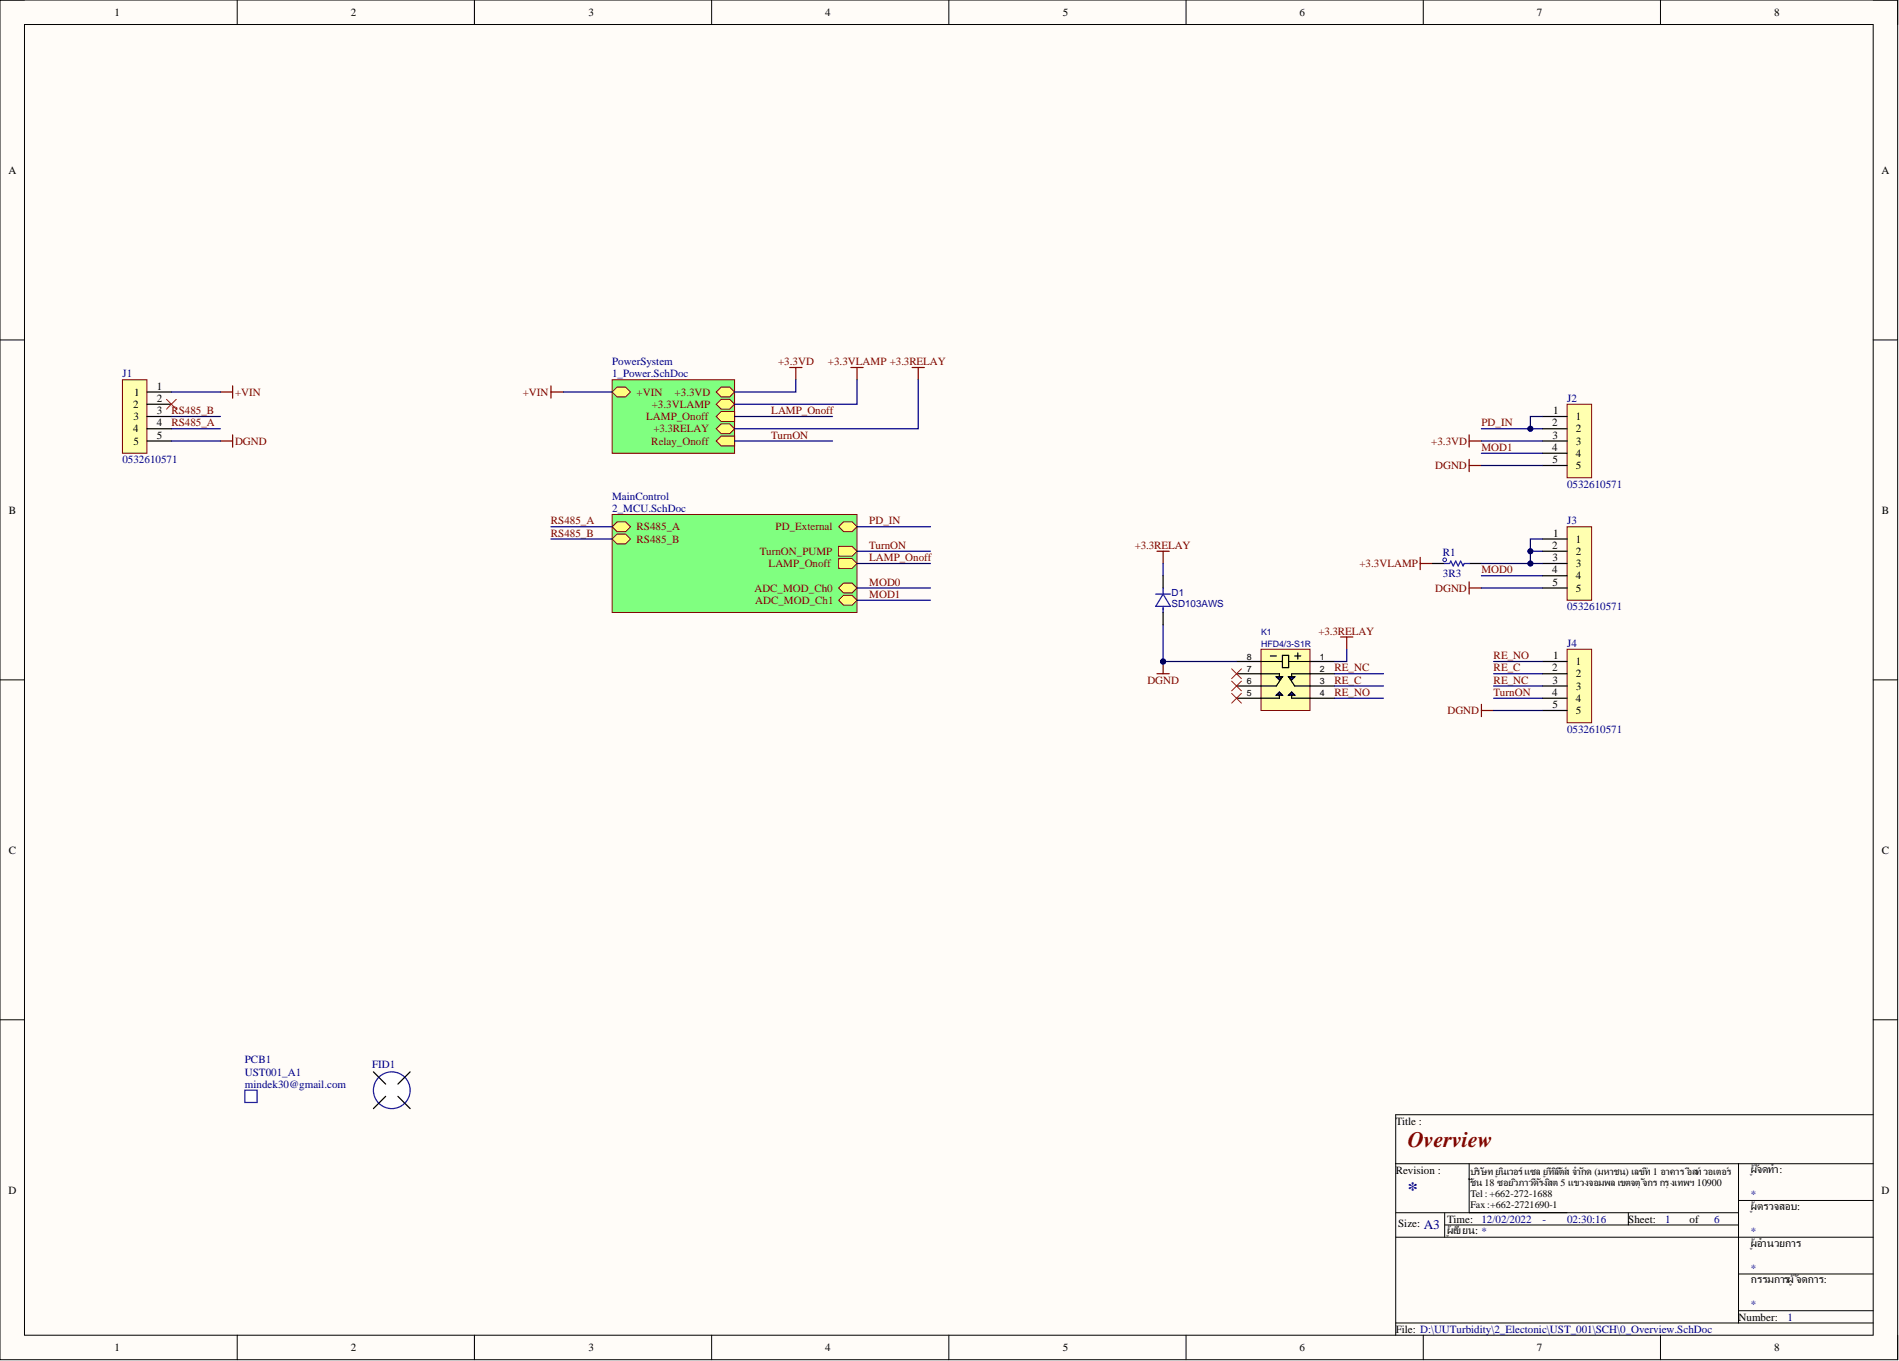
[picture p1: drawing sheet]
<svg xmlns="http://www.w3.org/2000/svg" width="393mm" height="282mm" viewBox="0 0 393 282" stroke-linecap="round" stroke-linejoin="round" font-family="sans-serif">
<defs><g id="words">
<text font-size="4.6" fill="#800000" x="291.6" y="237.5">Overview</text>
<text font-size="4.1" fill="#000080" x="291.6" y="247.7">*</text>
<text font-size="2.7" fill="#000080" x="294.9" y="254.6">A3</text>
<g font-size="2.3">
<text x="23.7" y="3.3">1</text>
<text x="72.7" y="3.3">2</text>
<text x="121.9" y="3.3">3</text>
<text x="170.9" y="3.3">4</text>
<text x="220.1" y="3.3">5</text>
<text x="269.2" y="3.3">6</text>
<text x="318.3" y="3.3">7</text>
<text x="367.5" y="3.3">8</text>
<text x="1.7" y="36">A</text>
<text x="389.7" y="36">A</text>
<text x="27.8" y="81.9">1</text>
<text x="32.5" y="80.7">1</text>
<text x="32.5" y="83.2">2</text>
<text x="27.6" y="84.5">2</text>
<text x="27.6" y="89.6">4</text>
<text x="27.7" y="87">3</text>
<text x="32.5" y="85.8">3</text>
<text x="32.5" y="88.3">4</text>
<text x="321.5" y="88.3">2</text>
<text x="321.7" y="85.8">1</text>
<text x="326.4" y="87">1</text>
<text x="326.4" y="89.6">2</text>
<text x="27.6" y="92.1">5</text>
<text x="32.5" y="90.8">5</text>
<text x="321.5" y="93.4">4</text>
<text x="321.6" y="95.9">5</text>
<text x="321.6" y="90.8">3</text>
<text x="326.4" y="92.1">3</text>
<text x="326.4" y="94.6">4</text>
<text x="326.4" y="97.2">5</text>
<text x="1.8" y="106.4">B</text>
<text x="389.8" y="106.4">B</text>
<text x="321.5" y="113.7">2</text>
<text x="321.7" y="111.1">1</text>
<text x="326.4" y="112.4">1</text>
<text x="321.5" y="118.7">4</text>
<text x="321.6" y="116.2">3</text>
<text x="326.4" y="114.9">2</text>
<text x="326.4" y="117.5">3</text>
<text x="321.6" y="121.3">5</text>
<text x="326.4" y="120">4</text>
<text x="326.4" y="122.5">5</text>
<text x="321.7" y="136.5">1</text>
<text x="326.4" y="137.8">1</text>
<text x="321.5" y="139">2</text>
<text x="321.6" y="141.6">3</text>
<text x="326.4" y="140.3">2</text>
<text x="326.4" y="142.8">3</text>
<text x="321.5" y="144.1">4</text>
<text x="321.6" y="146.6">5</text>
<text x="326.4" y="145.4">4</text>
<text x="326.4" y="147.9">5</text>
<text x="1.8" y="176.8">C</text>
<text x="389.8" y="176.8">C</text>
<text x="289.1" y="232.9">Title :</text>
<text x="289.1" y="243">Revision :</text>
<text x="362.6" y="243">ผู้จัดทำ:</text>
<text x="1.7" y="247.2">D</text>
<text x="362.6" y="250.6">ผู้ตรวจสอบ:</text>
<text x="389.7" y="247.2">D</text>
<text x="289.6" y="254.2">Size:</text>
<text x="299.8" y="253.2">Time:</text>
<text x="299.8" y="255.6">ผู้เขียน: *</text>
<text x="337.3" y="253.2">Sheet:</text>
<text x="350" y="253.2">of</text>
<text x="362.6" y="258.2">ผู้อำนวยการ</text>
<text x="362.6" y="265.8">กรรมการผู้จัดการ:</text>
<text x="360.1" y="273.5">Number:</text>
<text x="23.7" y="279.8">1</text>
<text x="72.7" y="279.8">2</text>
<text x="121.9" y="279.8">3</text>
<text x="170.9" y="279.8">4</text>
<text x="220.1" y="279.8">5</text>
<text x="269.2" y="279.8">6</text>
<text x="289.1" y="276">File: D:\UUTurbidity\2_Electonic\UST_001\SCH\0_Overview.SchDoc</text>
<text x="318.3" y="279.8">7</text>
<text x="367.5" y="279.8">8</text>
</g>
<g font-size="2.3" fill="#000080">
<text x="126.8" y="75.6">PowerSystem</text>
<text x="25.4" y="78.1">J1</text>
<text x="126.8" y="78.1">1_Power.SchDoc</text>
<text x="324.6" y="83.2">J2</text>
<text x="25.4" y="95.9">0532610571</text>
<text x="324.6" y="101">0532610571</text>
<text x="126.8" y="103.5">MainControl</text>
<text x="126.8" y="106">2_MCU.SchDoc</text>
<text x="324.6" y="108.6">J3</text>
<text x="298.9" y="115.1">R1</text>
<text x="298.9" y="119.5">3R3</text>
<text x="324.6" y="126.3">0532610571</text>
<text x="324.6" y="134">J4</text>
<text x="324.6" y="151.7">0532610571</text>
<text x="50.7" y="220.2">PCB1</text>
<text x="77.1" y="221.2">FID1</text>
<text x="50.7" y="225.3">mindek30@gmail.com</text>
<text x="50.7" y="222.7">UST001_A1</text>
<text x="362.6" y="248.1">*</text>
<text x="306.9" y="253.2">12/02/2022</text>
<text x="319.5" y="253.2">-</text>
<text x="324.6" y="253.2">02:30:16</text>
<text x="344.9" y="253.2">1</text>
<text x="355" y="253.2">6</text>
<text x="362.6" y="255.7">*</text>
<text x="362.6" y="263.3">*</text>
<text x="362.6" y="270.9">*</text>
<text x="370.2" y="273.5">1</text>
</g>
<g font-size="2.3" fill="#800000">
<text x="161.2" y="75.6">+3.3VD</text>
<text x="171.5" y="75.6">+3.3VLAMP +3.3RELAY</text>
<text x="48.7" y="81.9">+VIN</text>
<text x="108.3" y="81.9">+VIN</text>
<text x="131.9" y="81.9">+VIN</text>
<text x="139.7" y="81.9">+3.3VD</text>
<text x="35.5" y="85.8">RS485_B</text>
<text x="35.5" y="88.3">RS485_A</text>
<text x="133.9" y="87">LAMP_Onoff</text>
<text x="135" y="84.5">+3.3VLAMP</text>
<text x="135.3" y="89.6">+3.3RELAY</text>
<text x="159.8" y="85.8">LAMP_Onoff</text>
<text x="306.9" y="88.3">PD_IN</text>
<text x="48.7" y="92.1">DGND</text>
<text x="134.9" y="92.1">Relay_Onoff</text>
<text x="159.8" y="90.8">TurnON</text>
<text x="296.5" y="92.1">+3.3VD</text>
<text x="306.9" y="93.4">MOD1</text>
<text x="297.3" y="97.2">DGND</text>
<text x="114.1" y="111.1">RS485_B</text>
<text x="114.1" y="108.6">RS485_A</text>
<text x="131.9" y="109.9">RS485_A</text>
<text x="131.9" y="112.4">RS485_B</text>
<text x="160.7" y="109.9">PD_External</text>
<text x="180.1" y="108.6">PD_IN</text>
<text x="180.1" y="113.7">TurnON</text>
<text x="235" y="113.7">+3.3RELAY</text>
<text x="157.4" y="114.9">TurnON_PUMP</text>
<text x="159.2" y="117.5">LAMP_Onoff</text>
<text x="180.1" y="116.2">LAMP_Onoff</text>
<text x="281.6" y="117.5">+3.3VLAMP</text>
<text x="306.9" y="118.7">MOD0</text>
<text x="156.3" y="122.5">ADC_MOD_Ch0</text>
<text x="156.4" y="125.1">ADC_MOD_Ch1</text>
<text x="180.1" y="121.3">MOD0</text>
<text x="180.1" y="123.8">MOD1</text>
<text x="297.3" y="122.5">DGND</text>
<text x="273.1" y="131.4">+3.3RELAY</text>
<text x="309.4" y="136.5">RE_NO</text>
<text x="237.7" y="141.6">DGND</text>
<text x="276.4" y="141.6">RE_C</text>
<text x="276.4" y="139">RE_NC</text>
<text x="309.4" y="139">RE_C</text>
<text x="309.4" y="141.6">RE_NC</text>
<text x="276.4" y="144.1">RE_NO</text>
<text x="299.8" y="147.9">DGND</text>
<text x="309.4" y="144.1">TurnON</text>
</g>
<g font-size="2.1">
<text x="304.6" y="243.3">บริษัท ยูนิเวอร์แซล ยูทีลิตี้ส์ จำกัด (มหาชน) เลขที่ 1 อาคาร อีสท์วอเตอร์</text>
<text x="304.6" y="245.6">ชั้น 18 ซอยวิภาวดีรังสิต 5 แขวงจอมพล เขตจตุจักร กรุงเทพฯ 10900</text>
<text x="304.6" y="247.9">Tel : +662-272-1688</text>
<text x="304.6" y="250.2">Fax:+662-2721690-1</text>
</g>
<g font-size="2" fill="#000080">
<text x="242.7" y="123.4">D1</text>
<text x="242.7" y="125.7">SD103AWS</text>
</g>
<g font-size="1.8" fill="#000080">
<text x="261.2" y="131.5">K1</text>
<text x="261.2" y="134.1">HFD4/3-S1R</text>
</g>
<g font-size="1.8">
<text x="258.2" y="136.6">8</text>
<text x="273.4" y="136.6">1</text>
<text x="258.2" y="139.2">7</text>
<text x="258.2" y="141.7">6</text>
<text x="273.4" y="141.7">3</text>
<text x="273.4" y="139.2">2</text>
<text x="258.2" y="144.2">5</text>
<text x="273.4" y="144.2">4</text>
</g>
</g></defs>
<path d="M0 0h393.1v281.6h-393.1z" fill-rule="evenodd" fill="#fffcf8"/>
<path d="M0 0h393.1v281.6h-393.1z" fill="none" stroke="#000" stroke-width=".21"/>
<path d="M5.1 5.1h382.9v271.4h-382.9z" fill-rule="evenodd" fill="#fffcf8"/>
<g fill="none" stroke="#000" stroke-width=".21">
<path d="M0 0h5.1M5.1 5.1h382.9v271.4h-382.9zM49.1 0v5.1M98.3 0v5.1M147.4 0v5.1M196.5 0v5.1M245.7 0v5.1M294.8 0v5.1M343.9 0v5.1M388 0h5.1v5.1M0 70.4h5.1M388 70.4h5.1"/>
<path d="M0 140.8h5.1M388 140.8h5.1M0 211.2h5.1M388 211.2h5.1M388 230.9h-98.9v45.6M289.1 251.2h71M289.1 256.2h98.9M289.1 241h98.9M299.2 251.2v5M299.2 253.7h60.9M304.3 241v10.2M337.3 251.2v2.5"/>
<path d="M360.1 248.6h27.9M360.1 241v33M49.1 276.5v5.1M98.3 276.5v5.1M147.4 276.5v5.1M196.5 276.5v5.1M245.7 276.5v5.1M289.1 274h98.9M294.8 276.5v5.1M343.9 276.5v5.1M360.1 263.8h27.9M360.1 271.5h27.9"/>
<path d="M393.1 276.5v5.1"/>
</g>
<path d="M126.8 106.6h50.7v20.3h-50.7z" fill-rule="evenodd" fill="#80ff80"/>
<path d="M126.8 106.6h50.7v20.3h-50.7z" fill="none" stroke="#800000" stroke-width=".21"/>
<path d="M127.8 108.1h1.8l1 1-1 1h-1.8l-1-1z" fill-rule="evenodd" fill="#ffff80"/>
<path d="M127.8 108.1h1.8l1 1-1 1h-1.8l-1-1z" fill="none" stroke="#800000" stroke-width=".21"/>
<path d="M127.8 110.6h1.8l1 1-1 1h-1.8l-1-1z" fill-rule="evenodd" fill="#ffff80"/>
<path d="M127.8 110.6h1.8l1 1-1 1h-1.8l-1-1z" fill="none" stroke="#800000" stroke-width=".21"/>
<path d="M173.7 115.7h2.8l1 1-1 1h-2.8z" fill-rule="evenodd" fill="#ffff80"/>
<path d="M173.7 115.7h2.8l1 1-1 1h-2.8z" fill="none" stroke="#800000" stroke-width=".21"/>
<path d="M173.7 113.2h2.8l1 1-1 1h-2.8z" fill-rule="evenodd" fill="#ffff80"/>
<path d="M173.7 113.2h2.8l1 1-1 1h-2.8z" fill="none" stroke="#800000" stroke-width=".21"/>
<path d="M174.7 120.8h1.8l1 1-1 1h-1.8l-1-1z" fill-rule="evenodd" fill="#ffff80"/>
<path d="M174.7 120.8h1.8l1 1-1 1h-1.8l-1-1z" fill="none" stroke="#800000" stroke-width=".21"/>
<path d="M174.7 123.3h1.8l1 1-1 1h-1.8l-1-1z" fill-rule="evenodd" fill="#ffff80"/>
<path d="M174.7 123.3h1.8l1 1-1 1h-1.8l-1-1z" fill="none" stroke="#800000" stroke-width=".21"/>
<path d="M174.7 108.1h1.8l1 1-1 1h-1.8l-1-1z" fill-rule="evenodd" fill="#ffff80"/>
<path d="M174.7 108.1h1.8l1 1-1 1h-1.8l-1-1z" fill="none" stroke="#800000" stroke-width=".21"/>
<path d="M126.8 78.6h25.4v15.3h-25.4z" fill-rule="evenodd" fill="#80ff80"/>
<path d="M126.8 78.6h25.4v15.3h-25.4z" fill="none" stroke="#800000" stroke-width=".21"/>
<path d="M149.4 80.2h1.7l1.1 1-1.1 1h-1.7l-1-1z" fill-rule="evenodd" fill="#ffff80"/>
<path d="M149.4 80.2h1.7l1.1 1-1.1 1h-1.7l-1-1z" fill="none" stroke="#800000" stroke-width=".21"/>
<path d="M127.8 80.2h1.8l1 1-1 1h-1.8l-1-1z" fill-rule="evenodd" fill="#ffff80"/>
<path d="M127.8 80.2h1.8l1 1-1 1h-1.8l-1-1z" fill="none" stroke="#800000" stroke-width=".21"/>
<path d="M149.4 82.7h1.7l1.1 1-1.1 1h-1.7l-1-1z" fill-rule="evenodd" fill="#ffff80"/>
<path d="M149.4 82.7h1.7l1.1 1-1.1 1h-1.7l-1-1z" fill="none" stroke="#800000" stroke-width=".21"/>
<path d="M149.4 85.2h2.8v2.1h-2.8l-1-1z" fill-rule="evenodd" fill="#ffff80"/>
<path d="M149.4 85.2h2.8v2.1h-2.8l-1-1z" fill="none" stroke="#800000" stroke-width=".21"/>
<path d="M149.4 90.3h2.8v2h-2.8l-1-1z" fill-rule="evenodd" fill="#ffff80"/>
<path d="M149.4 90.3h2.8v2h-2.8l-1-1z" fill="none" stroke="#800000" stroke-width=".21"/>
<path d="M149.4 87.8h1.7l1.1 1-1.1 1h-1.7l-1-1z" fill-rule="evenodd" fill="#ffff80"/>
<path d="M149.4 87.8h1.7l1.1 1-1.1 1h-1.7l-1-1z" fill="none" stroke="#800000" stroke-width=".21"/>
<path d="M50.7 225.8h2.6v2.5h-2.6z" fill-rule="evenodd" fill="#fff"/>
<path d="M50.7 225.8h2.6v2.5h-2.6z" fill="none" stroke="#00f" stroke-width=".25"/>
<circle cx="81.2" cy="225.8" r="3.8" fill="#fff"/>
<circle cx="81.2" cy="225.8" r="3.8" fill="none" stroke="#00f" stroke-width=".25"/>
<path d="M77.3 222l2.6 2.5M79.9 227.1l-2.6 2.5M82.4 227.1l2.6 2.5M85 222l-2.6 2.5" fill="none" stroke="#000" stroke-width=".25"/>
<g fill="none" stroke="#800000" stroke-width=".25">
<path d="M48.2 79.9v2.6M114.1 79.9v2.6M163.6 76.1h2.5M164.8 76.1v2.5M176.2 76.1h2.6M177.5 76.1v2.5M45.6 91.3h2.6M45.6 81.2h2.6M48.2 90.1v2.5M114.1 81.2h2.6M304.3 95.1v2.6M304.3 96.4h2.6"/>
<path d="M294.2 115.4v2.6M294.2 116.7h2.5M304.3 120.5v2.5M304.3 121.8h2.6"/>
</g>
<path d="M324.6 83.7h5.1v15.2h-5.1z" fill-rule="evenodd" fill="#ffffb0"/>
<path d="M324.6 83.7h5.1v15.2h-5.1z" fill="none" stroke="#800000" stroke-width=".21"/>
<path d="M319.5 86.3h5.1M319.5 88.8h5.1M319.5 91.3h5.1M319.5 93.9h5.1M319.5 96.4h5.1" fill="none" stroke="#000" stroke-width=".25"/>
<path d="M324.6 109.1h5.1v15.2h-5.1z" fill-rule="evenodd" fill="#ffffb0"/>
<path d="M324.6 109.1h5.1v15.2h-5.1z" fill="none" stroke="#800000" stroke-width=".21"/>
<path d="M319.5 111.6h5.1M319.5 114.2h5.1M319.5 116.7h5.1M319.5 119.2h5.1M319.5 121.8h5.1" fill="none" stroke="#000" stroke-width=".25"/>
<path d="M324.6 134.5h5.1v15.2h-5.1z" fill-rule="evenodd" fill="#ffffb0"/>
<path d="M324.6 134.5h5.1v15.2h-5.1z" fill="none" stroke="#800000" stroke-width=".21"/>
<path d="M319.5 137h5.1M319.5 139.5h5.1M319.5 142.1h5.1M319.5 144.6h5.1M319.5 147.1h5.1" fill="none" stroke="#000" stroke-width=".25"/>
<path d="M306.9 145.9v2.5M306.9 147.1h2.5" fill="none" stroke="#800000" stroke-width=".25"/>
<path d="M261.2 134.5h10.1v12.6h-10.1z" fill-rule="evenodd" fill="#ffffb0"/>
<path d="M261.2 134.5h10.1v12.6h-10.1z" fill="none" stroke="#800000" stroke-width=".21"/>
<path d="M263.1 135.9h1.3M268.2 135.9h1.2M268.8 135.2v1.3" fill="none" stroke="#000" stroke-width=".25"/>
<path d="M265 143.3l.6 .7h-1.2z" fill="#00f"/>
<path d="M265 143.3l.6 .7h-1.2z" fill="none" stroke="#00f" stroke-width=".25"/>
<path d="M264.4 140.2h1.2l-.6 .6z" fill="#00f"/>
<path d="M264.4 140.2h1.2l-.6 .6z" fill="none" stroke="#00f" stroke-width=".25"/>
<path d="M267.5 143.3l.7 .7h-1.3z" fill="#00f"/>
<path d="M267.5 143.3l.7 .7h-1.3z" fill="none" stroke="#00f" stroke-width=".25"/>
<path d="M266.9 140.2h1.3l-.7 .6z" fill="#00f"/>
<path d="M266.9 140.2h1.3l-.7 .6z" fill="none" stroke="#00f" stroke-width=".25"/>
<g fill="none" stroke="#000" stroke-width=".25">
<path d="M256.1 139.5h8.9v.7M256.1 137h9.5M265.6 135.7h1.3v2.6h-1.3zM266.9 137h9.5M276.4 139.5h-8.9v.7M264.4 140.2h1.2l-.6 .6zM265 143.3l.6 .7h-1.2zM265 144v.6h-8.9M265.6 140.2l-1.2 1.9h-8.3M266.9 140.2h1.3l-.7 .6zM266.9 140.2l1.3 1.9h8.2M267.5 143.3l.7 .7h-1.3z"/>
<path d="M267.5 144v.6h8.9"/>
</g>
<path d="M239.6 139.5h2.6M240.9 137v2.5" fill="none" stroke="#800000" stroke-width=".25"/>
<circle cx="240.9" cy="137" r=".51" fill="#000080"/>
<circle cx="240.9" cy="137" r=".51" fill="none" stroke="#000080" stroke-width=".21"/>
<path d="M25.4 78.6h5v15.3h-5z" fill-rule="evenodd" fill="#ffffb0"/>
<path d="M25.4 78.6h5v15.3h-5z" fill="none" stroke="#800000" stroke-width=".21"/>
<path d="M30.4 81.2h5.1M30.4 83.7h5.1M30.4 86.3h5.1M30.4 88.8h5.1M30.4 91.3h5.1M296.7 116.7h2.5M304.3 116.7h2.6" fill="none" stroke="#000" stroke-width=".25"/>
<path d="M188.9 76.1h2.6M190.2 76.1v2.5M304.3 90.1v2.5M304.3 91.3h2.6M239.6 114.2h2.6M240.9 114.2v2.5M277.7 131.9h2.5M279 131.9v2.6" fill="none" stroke="#800000" stroke-width=".25"/>
<path d="M299.2 116.7h1.1l.2-.5 .5 1 .5-1 .5 1 .5-1 .5 1 .3-.5h1" fill="none" stroke="#00f" stroke-width=".25"/>
<circle cx="299.2" cy="115.9" r=".38" fill="none" stroke="#00f" stroke-width=".21"/>
<path d="M34.5 82.7l2 2M36.5 82.7l-2 2M255.1 138.5l2 2.1M257.1 138.5l-2 2.1M255.1 141.1l2 2M255.1 143.6l2 2M257.1 141.1l-2 2M257.1 143.6l-2 2" fill="none" stroke="#f00" stroke-width=".21"/>
<path d="M164.8 78.6v2.6h-12.6M177.5 78.6v5.1h-25.3M152.2 86.3h20.2M177.5 116.7h15.2M177.5 109.1h15.2M306.9 116.7h12.6M177.5 124.3h15.2M306.9 121.8h12.6" fill="none" stroke="#000080" stroke-width=".25"/>
<circle cx="317" cy="116.7" r=".51" fill="#000080"/>
<circle cx="317" cy="116.7" r=".51" fill="none" stroke="#000080" stroke-width=".21"/>
<path d="M35.5 88.8h10.1M35.5 86.3h10.1M116.7 81.2h10.1M306.9 96.4h12.6M306.9 91.3h12.6M306.9 93.9h12.6M319.5 86.3h-2.5v2.5M114.1 109.1h12.7M114.1 111.6h12.7M306.9 119.2h12.6M177.5 121.8h15.2" fill="none" stroke="#000080" stroke-width=".25"/>
<circle cx="317" cy="88.8" r=".51" fill="#000080"/>
<circle cx="317" cy="88.8" r=".51" fill="none" stroke="#000080" stroke-width=".21"/>
<path d="M319.5 114.2h-2.5v2.5" fill="none" stroke="#000080" stroke-width=".25"/>
<circle cx="317" cy="114.2" r=".51" fill="#000080"/>
<circle cx="317" cy="114.2" r=".51" fill="none" stroke="#000080" stroke-width=".21"/>
<circle cx="317" cy="116.7" r=".51" fill="#000080"/>
<circle cx="317" cy="116.7" r=".51" fill="none" stroke="#000080" stroke-width=".21"/>
<path d="M319.5 111.6h-2.5v2.6" fill="none" stroke="#000080" stroke-width=".25"/>
<circle cx="317" cy="114.2" r=".51" fill="#000080"/>
<circle cx="317" cy="114.2" r=".51" fill="none" stroke="#000080" stroke-width=".21"/>
<path d="M35.5 81.2h10.1M35.5 91.3h10.1M177.5 114.2h15.2M240.9 129.4v7.6M279 134.5v2.5h-2.6M309.4 137h10.1M309.4 139.5h10.1M309.4 147.1h10.1M309.4 144.6h10.1M309.4 142.1h10.1" fill="none" stroke="#000080" stroke-width=".25"/>
<circle cx="240.9" cy="137" r=".51" fill="#000080"/>
<circle cx="240.9" cy="137" r=".51" fill="none" stroke="#000080" stroke-width=".21"/>
<path d="M306.9 88.8h12.6M240.9 116.7v2.5" fill="none" stroke="#000080" stroke-width=".25"/>
<circle cx="317" cy="88.8" r=".51" fill="#000080"/>
<circle cx="317" cy="88.8" r=".51" fill="none" stroke="#000080" stroke-width=".21"/>
<path d="M190.2 78.6v10.2h-38M152.2 91.3h20.2M240.9 137h15.2M276.4 139.5h10.2M276.4 142.1h10.2M276.4 144.6h10.2" fill="none" stroke="#000080" stroke-width=".25"/>
<circle cx="240.9" cy="137" r=".51" fill="#000080"/>
<circle cx="240.9" cy="137" r=".51" fill="none" stroke="#000080" stroke-width=".21"/>
<path d="M239.4 123h3M240.9 123l1.5 2.6h-3zM240.9 121.8v1.2M240.9 125.6v1.3" fill="none" stroke="#00f" stroke-width=".25"/>
<path d="M240.9 119.2v2.6M240.9 126.9v2.5" fill="none" stroke="#000" stroke-width=".25"/>
<use href="#words"/>
</svg>
